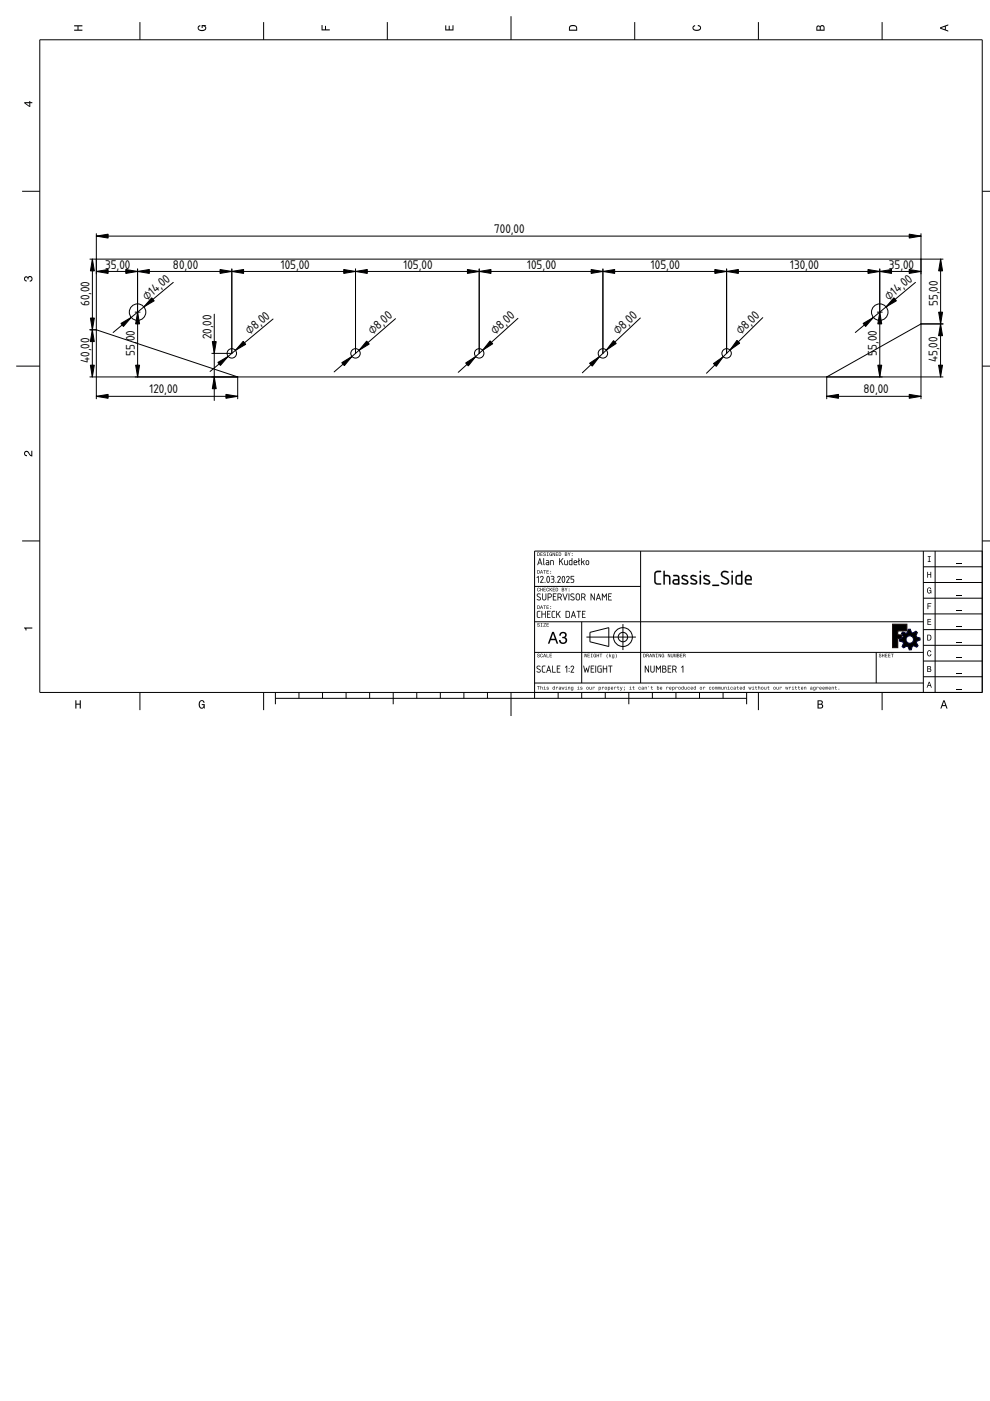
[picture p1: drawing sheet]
<svg xmlns="http://www.w3.org/2000/svg" width="210mm" height="297mm" viewBox="0 0 210 297" stroke-linecap="round" stroke-linejoin="round" font-family="sans-serif">
<defs><g id="words">
<g font-size="2.5">
<text x="104.8" y="49.4">700,00</text>
<text x="22.3" y="56.9">35,00</text>
<text x="36.7" y="56.9">80,00</text>
<text x="59.5" y="56.9">105,00</text>
<text x="85.6" y="56.9">105,00</text>
<text x="111.8" y="56.9">105,00</text>
<text x="138" y="56.9">105,00</text>
<text x="167.5" y="56.9">130,00</text>
<text x="188.5" y="56.9">35,00</text>
<text x="19" y="64.9" transform="rotate(-90 19 64.9)">60,00</text>
<text x="31.1" y="63.8" transform="rotate(-40 31.1 63.8)">⌀14,0</text>
<text x="188.5" y="63.8" transform="rotate(-40 188.5 63.8)">⌀14,0</text>
<text x="198.8" y="64.9" transform="rotate(-90 198.8 64.9)">55,00</text>
<text x="44.8" y="71.9" transform="rotate(-90 44.8 71.9)">20,00</text>
<text x="52.9" y="71" transform="rotate(-40 52.9 71)">⌀8,0</text>
<text x="78.9" y="71" transform="rotate(-41 78.9 71)">⌀8,0</text>
<text x="105" y="71" transform="rotate(-42 105 71)">⌀8,0</text>
<text x="131" y="71.1" transform="rotate(-43 131 71.1)">⌀8,0</text>
<text x="157" y="71.1" transform="rotate(-45 157 71.1)">⌀8,0</text>
<text x="19" y="77" transform="rotate(-90 19 77)">40,00</text>
<text x="28.6" y="75.5" transform="rotate(-90 28.6 75.5)">55,00</text>
<text x="185.9" y="75.5" transform="rotate(-90 185.9 75.5)">55,00</text>
<text x="198.8" y="76.8" transform="rotate(-90 198.8 76.8)">45,00</text>
<text x="31.7" y="83.4">120,00</text>
<text x="183.1" y="83.4">80,00</text>
</g>
</g></defs>
<g fill="none" stroke="#000" stroke-width=".21">
<path d="M8.4 8.4h199.9v138.4h-199.9zM29.7 4.7v3.7M55.9 4.7v3.7M82.1 4.7v3.7M108.3 3.4v5M134.6 4.7v3.7M160.8 4.7v3.7M187 4.7v3.7M4.7 40.6h3.7M208.3 40.6h1.7M3.4 77.6h5M208.3 77.6h1.7"/>
<path d="M4.7 114.7h3.7M135.8 116.8v28M195.8 116.8v30M198.3 116.8v30M208.3 114.7h1.7M208.3 116.8h-95v31.3M113.3 138.3h82.5M113.3 131.8h82.5M113.3 124.3h22.5M123.3 131.8v13M124.3 135.1h10.5M125.1 134.1l4-1v4l-4-1z"/>
<path d="M132.1 132.3v5.5M185.8 138.3v6.5M195.8 136.8h12.5M195.8 133.5h12.5M195.8 130.2h12.5M195.8 126.8h12.5M195.8 123.5h12.5M195.8 120.2h12.5M29.7 146.8v3.8M55.9 146.8v3.8M58.4 148.1h99.9M58.4 146.8v2.5"/>
<path d="M63.4 146.8v1.3M68.4 146.8v1.3M73.4 146.8v1.3M78.4 146.8v1.3M83.4 146.8v2.5M88.4 146.8v1.3M93.4 146.8v1.3M98.4 146.8v1.3M103.4 146.8v1.3M108.3 146.8v5M113.3 144.8h82.5M118.3 146.8v1.3"/>
<path d="M123.3 146.8v1.3M128.3 146.8v1.3M133.3 146.8v2.5M138.3 146.8v1.3M143.3 146.8v1.3M148.3 146.8v1.3M153.3 146.8v1.3M158.3 146.8v2.5M160.8 146.8v3.8M187 146.8v3.8M195.8 143.5h12.5M195.8 140.2h12.5"/>
<circle cx="132.1" cy="135.1" r="2"/>
<circle cx="132.1" cy="135.1" r="1"/>
</g>
<g fill="#000">
<path d="M15.7 5.4h1.8v.2h-.9v.7h.9v.2h-1.8v-.2h.7v-.7h-.7z" fill-rule="evenodd"/>
<path d="M42.1 5.5l.4-.2v.3l-.4 .2a.73 .73 0 0 0 .7 .6 .73 .73 0 0 0 .7-.5l-.1-.2-.4-.1v.3h-.2v-.6h.9l-.2 .2 .2 .3a.92 .92 0 0 1-.8 .8 .92 .92 0 0 1-1-.7z" fill-rule="evenodd"/>
<path d="M68.2 5.3h.2v.9h.5v-.7h.2v.7h.8v.3h-1.7z" fill-rule="evenodd"/>
<path d="M94.4 5.4h.2v.8h.5v-.7h.2v.7h.6v-.8h.2v1.1h-1.7z" fill-rule="evenodd"/>
<path d="M120.8 5.5l-.2 .3v.7h1.8v-.6a.96 .96 0 0 0-1.6-.4zM121 5.6h1l.2 .7h-1.4z" fill-rule="evenodd"/>
<path d="M147 5.5l.4-.2v.3l-.4 .2a.73 .73 0 0 0 .7 .6 .73 .73 0 0 0 .7-.5l-.1-.2-.3-.2v-.2a.62 .62 0 0 1 .6 .5 .62 .62 0 0 1-.5 .7 .82 .82 0 0 1-.9 0 .82 .82 0 0 1-.4-.8z" fill-rule="evenodd"/>
<path d="M173.2 5.5l-.1 1h1.7v-.6a.49 .49 0 0 0-.3-.6 .49 .49 0 0 0-.6 .3l-.3-.2zM173.4 5.7h.3l.1 .6h-.5zM174.1 5.6h.4l.1 .7h-.6z" fill-rule="evenodd"/>
<path d="M199.3 5.8v.3l1.8 .6v-.2l-.6-.2v-.7l.6-.2v-.2zM199.6 5.9l.7-.2v.5z" fill-rule="evenodd"/>
<path d="M5.1 21.7v.2l1.1 .8h.2v-.8h.5v-.2h-.5v-.3h-.2v.3zM5.4 21.9h.8v.5z" fill-rule="evenodd"/>
<path d="M5.2 58.7a.43 .43 0 0 1 .7 .1 .59 .59 0 0 1 1 .1 .59 .59 0 0 1-.6 .8v-.2a.36 .36 0 0 0 .5-.3 .36 .36 0 0 0-.5-.4 .36 .36 0 0 0-.3 .4h-.2a.31 .31 0 0 0-.2-.4 .31 .31 0 0 0-.4 .3 .31 .31 0 0 0 .3 .3l.2 .1v.2a.58 .58 0 0 1-.6-.4 .58 .58 0 0 1 .1-.6z" fill-rule="evenodd"/>
<path d="M5.2 95.7l.2-.1a1.06 1.06 0 0 1 1.1 .9h.1v-.9h.3v1.2a1.69 1.69 0 0 1-1.2-1 .35 .35 0 0 0-.4 .4 .35 .35 0 0 0 .4 .3v.2a.6 .6 0 0 1-.6-.3 .6 .6 0 0 1 .1-.7z" fill-rule="evenodd"/>
<path d="M113.9 117.1v.8h.3a.38 .38 0 0 0 .3-.4 .38 .38 0 0 0-.3-.4zM114 117.2a.29 .29 0 0 1 .3 .3 .29 .29 0 0 1-.3 .3zM114.6 117.1v.8h.5l-.4-.1v-.3h.3l-.3-.1v-.2l.4-.1zM115.3 117.2a.3 .3 0 0 0 0 .3 .3 .3 0 0 0 .3 .1l-.1 .2-.3-.2a.27 .27 0 0 0 .3 .3 .27 .27 0 0 0 .2-.3 .27 .27 0 0 0-.3-.2v-.2l.2 .2 .1-.2zM115.9 117.1l.2 .1v.6l-.2 .1h.4l-.1-.1v-.6l.1-.1zM116.6 117.2a.36 .36 0 0 0-.1 .5 .36 .36 0 0 0 .4 .1l.1 .1v-.4h-.2l.1 .1-.1 .2a.26 .26 0 0 1-.3-.3 .26 .26 0 0 1 .4-.2l.1 .1-.1-.3zM117.2 117.1v.8l.1-.6 .4 .6v-.8l-.1 .6zM117.8 117.1v.8h.5l-.4-.1v-.3h.4l-.4-.1v-.2l.4-.1zM118.5 117.1v.8h.2a.38 .38 0 0 0 .3-.4 .38 .38 0 0 0-.3-.4zM118.6 117.2a.29 .29 0 0 1 .3 .3 .29 .29 0 0 1-.3 .3zM119.8 117.1v.8h.2a.21 .21 0 0 0 .3-.2 .21 .21 0 0 0-.1-.2v-.3zM119.9 117.2l.2 .2h-.2zM119.9 117.5l.2 .1v.2h-.2zM120.4 117.1l.3 .8 .3-.8-.3 .4zM121.2 117.7v.2h.2v-.2zM121.2 117.3v.2h.2v-.2z" fill-rule="evenodd"/>
<path d="M196.7 117.9h.6v.2h-.2v.9h.2v.2h-.6v-.2h.2v-.9h-.2z" fill-rule="evenodd"/>
<path d="M202.7 119.5h1.1v.1h-1.1z" fill-rule="evenodd"/>
<path d="M5.1 133h1.8v.3h-1.3v.4h-.2z" fill-rule="evenodd"/>
<path d="M114 138.7a.3 .3 0 0 0 0 .3 .3 .3 0 0 0 .3 .1l-.1 .2-.3-.2a.27 .27 0 0 0 .3 .3 .27 .27 0 0 0 .2-.3 .27 .27 0 0 0-.3-.2v-.2l.2 .1 .1-.1zM114.6 138.7a.36 .36 0 0 0-.1 .5 .36 .36 0 0 0 .5 .1l.1-.2a.24 .24 0 0 1-.4 .1 .24 .24 0 0 1 0-.4 .24 .24 0 0 1 .4 0l-.2-.2zM115.4 138.6l-.3 .8 .2-.3h.3l.2 .3zM115.5 138.7l.1 .3h-.2zM115.9 138.6v.8h.5l-.4-.1zM116.5 138.6v.8h.5l-.4-.1v-.3h.4l-.4-.1v-.2l.4-.1z" fill-rule="evenodd"/>
<path d="M114 132.2a.3 .3 0 0 0 0 .3 .3 .3 0 0 0 .3 .1l-.1 .2-.3-.2a.27 .27 0 0 0 .3 .3 .27 .27 0 0 0 .2-.3 .27 .27 0 0 0-.3-.2v-.2l.2 .1 .1-.1zM114.6 132.1l.2 .1v.6l-.2 .1h.4l-.1-.1v-.6l.1-.1zM115.2 132.1l.4 .1-.4 .7h.5l-.4-.1 .4-.7zM115.9 132.1v.8h.5l-.4-.1v-.3h.3l-.3-.1v-.2l.4-.1z" fill-rule="evenodd"/>
<path d="M113.9 128.4v.7h.3a.38 .38 0 0 0 .3-.4 .38 .38 0 0 0-.3-.3zM114 128.5a.29 .29 0 0 1 .3 .2 .29 .29 0 0 1-.3 .3zM114.8 128.4l-.3 .7 .2-.2h.3l.1 .2zM114.8 128.5l.1 .3h-.2zM115.2 128.4l.2 .1 .1 .6v-.6l.2-.1zM115.9 128.4v.7h.5l-.4-.1v-.2h.3l-.3-.1v-.2l.4-.1zM116.7 129v.1h.1v-.1zM116.7 128.5v.2h.1v-.2z" fill-rule="evenodd"/>
<path d="M113.9 120.9v.7h.3a.38 .38 0 0 0 .3-.3 .38 .38 0 0 0-.3-.4zM114 121a.29 .29 0 0 1 .3 .3 .29 .29 0 0 1-.3 .2zM114.8 120.9l-.3 .7 .2-.2h.3l.1 .2zM114.8 121l.1 .3h-.2zM115.2 120.9l.2 .1 .1 .6v-.6l.2-.1zM115.9 120.9v.7h.5l-.4-.1v-.2h.3l-.3-.1v-.2l.4-.1zM116.7 121.5v.1h.1v-.1zM116.7 121v.2h.1v-.2z" fill-rule="evenodd"/>
<path d="M114 124.7a.36 .36 0 0 0-.1 .5 .36 .36 0 0 0 .5 .1v-.2a.24 .24 0 0 1-.3 .1 .24 .24 0 0 1 0-.4 .24 .24 0 0 1 .3 0l-.1-.2zM114.6 124.6v.8l.1-.4h.3l.1 .4v-.8l-.1 .3h-.3zM115.2 124.6v.8h.5l-.4-.1v-.3h.4l-.4-.1v-.2l.4-.1zM115.9 124.7a.36 .36 0 0 0-.1 .5 .36 .36 0 0 0 .5 .1l.1-.2a.24 .24 0 0 1-.4 .1 .24 .24 0 0 1 0-.4 .24 .24 0 0 1 .4 0l-.2-.2zM116.5 124.6v.8l.2-.4 .4 .4-.3-.5 .3-.3-.5 .4zM117.2 124.6v.8h.5l-.4-.1v-.3h.3l-.3-.1v-.2l.4-.1zM117.8 124.6v.8h.3a.38 .38 0 0 0 .3-.4 .38 .38 0 0 0-.3-.4zM117.9 124.7a.29 .29 0 0 1 .3 .3 .29 .29 0 0 1-.3 .3zM119.1 124.6v.8h.3a.21 .21 0 0 0 .2-.2 .21 .21 0 0 0-.1-.2v-.3zM119.2 124.7l.3 .2h-.3zM119.2 125l.3 .1v.2h-.3zM119.7 124.6l.4 .8 .2-.8-.3 .4zM120.6 125.2v.2h.1v-.2zM120.6 124.8v.2h.1v-.2z" fill-rule="evenodd"/>
<path d="M117.1 134l-.9 2.5h.3l.3-.8h1l.2 .8h.4l-1-2.5zM117.3 134.3l.3 1.1h-.7zM118.8 134.2l-.2 .6h.3a.44 .44 0 0 1 .2-.6 .44 .44 0 0 1 .6 .2 .44 .44 0 0 1-.2 .6h-.3v.3a.51 .51 0 0 1 .7 .3 .51 .51 0 0 1-.4 .7 .51 .51 0 0 1-.6-.4l-.1-.2h-.3a.84 .84 0 0 0 1.1 .8 .84 .84 0 0 0 .4-1.3l-.2-.1a.72 .72 0 0 0 .1-1.1 .72 .72 0 0 0-1.1 .2z" fill-rule="evenodd"/>
<path d="M123.8 138.6l.2 .8 .2-.7 .2 .7 .1-.8-.2 .6-.1-.6-.2 .6zM124.6 138.6v.8h.5l-.4-.1v-.3h.3l-.3-.1v-.2l.3-.1zM125.3 138.6l.1 .1v.6l-.1 .1h.3l-.1-.1v-.6l.1-.1zM125.9 138.7a.36 .36 0 0 0-.1 .5 .36 .36 0 0 0 .5 .1l.1 .1v-.4h-.3h.2l-.1 .3a.26 .26 0 0 1-.3-.3 .26 .26 0 0 1 .3-.2h.2l-.2-.2zM126.5 138.6v.8l.1-.4h.3l.1 .4v-.8l-.1 .3h-.3zM127.1 138.6l.3 .1 .1 .7v-.7l.2-.1zM128.8 138.6a.67 .67 0 0 0 .1 1l-.2-.4zM129.1 138.6v.8l.2-.3 .3 .3-.2-.4 .2-.2-.4 .2zM129.8 138.8a.27 .27 0 0 0-.1 .4 .27 .27 0 0 0 .4 .1v.2l-.3-.1a.23 .23 0 0 0 .2 .2 .23 .23 0 0 0 .2-.3v-.5zM129.8 139.1a.2 .2 0 0 1 .4 0 .2 .2 0 0 1-.4 0zM130.5 138.6l.2 .5-.2 .5a.61 .61 0 0 0 0-1z" fill-rule="evenodd"/>
<path d="M136.4 138.6v.8h.2a.38 .38 0 0 0 .3-.4 .38 .38 0 0 0-.3-.4zM136.5 138.7a.29 .29 0 0 1 .3 .3 .29 .29 0 0 1-.3 .3zM137.1 138.6v.8l.1-.4 .2 .1 .2 .3-.2-.4a.21 .21 0 0 0 .1-.2 .21 .21 0 0 0-.2-.2zM137.2 138.7h.2v.2l-.2 .1zM137.9 138.6l-.3 .8 .2-.3h.3l.2 .3zM137.9 138.7l.2 .3h-.3zM138.3 138.6l.1 .8 .2-.7 .2 .7 .1-.8-.1 .6-.2-.6-.2 .6zM139.1 138.6l.1 .1v.6l-.1 .1h.3l-.1-.1v-.6l.1-.1zM139.7 138.6v.8v-.7l.4 .7v-.8v.6zM140.3 138.7a.36 .36 0 0 0-.1 .5 .36 .36 0 0 0 .5 .1l.1 .1v-.4h-.3h.2l-.1 .3a.26 .26 0 0 1-.3-.3 .26 .26 0 0 1 .4-.2h.1l-.1-.2zM141.6 138.6v.8l.1-.7 .4 .7v-.8l-.1 .6zM142.2 138.6v.5a.26 .26 0 0 0 .3 .3 .26 .26 0 0 0 .3-.3l-.1-.5v.5a.16 .16 0 0 1-.2 .2 .16 .16 0 0 1-.2-.2zM142.9 138.6v.8l.1-.7 .1 .7 .2-.7 .1 .7v-.8h-.1l-.2 .7-.1-.7zM143.5 138.6v.8h.3a.21 .21 0 0 0 .3-.2 .21 .21 0 0 0-.2-.2l.1-.3zM143.6 138.7l.3 .2h-.3zM143.6 139h.3v.2l-.3 .1zM144.2 138.6v.8h.5l-.4-.1v-.3h.4l-.4-.1v-.2l.4-.1zM144.9 138.6v.8l.1-.4 .2 .1 .2 .3-.2-.4a.21 .21 0 0 0 .1-.2 .21 .21 0 0 0-.2-.2zM145 138.7h.2v.2l-.2 .1z" fill-rule="evenodd"/>
<path d="M186.4 138.7a.3 .3 0 0 0 0 .3 .3 .3 0 0 0 .4 .1l-.2 .2-.3-.2a.27 .27 0 0 0 .3 .3 .27 .27 0 0 0 .3-.3 .27 .27 0 0 0-.4-.2v-.2l.3 .1v-.1zM187 138.6v.8l.1-.4h.3l.1 .4v-.8l-.1 .3h-.3zM187.7 138.6v.8h.5l-.4-.1v-.3h.3l-.3-.1v-.2l.3-.1zM188.3 138.6v.8h.5l-.4-.1v-.3h.4l-.4-.1v-.2l.4-.1zM188.9 138.6l.3 .1 .1 .7v-.7l.2-.1z" fill-rule="evenodd"/>
<path d="M189.2 132.3h3.1v1.5h-1.9v.8h.7v.8h-.7v1.9h-1.2z" fill-rule="evenodd"/>
<path d="M191.4 134l-.3 .3 .4 .6-.1 .3-.7 .3v.4l.7 .2 .2 .3-.3 .7 .3 .3 .6-.4 .3 .1 .3 .7h.4l.2-.8 .3-.1 .7 .3 .3-.3-.4-.6 .1-.3 .7-.3v-.4l-.8-.2-.1-.3 .3-.7-.3-.3-.7 .4-.2-.1-.3-.7h-.4l-.2 .7-.3 .2zM192.1 135.6a.8 .8 0 0 1 1.6 0 .8 .8 0 0 1-1.6 0z" fill-rule="evenodd"/>
<path d="M196.6 121.2h.2v.5h.5v-.5h.1v1.3h-.1v-.6h-.5v.6h-.2z" fill-rule="evenodd"/>
<path d="M196.6 131.2h.8v.2h-.6v.4h.6v.1h-.6v.4h.6v.2h-.8z" fill-rule="evenodd"/>
<path d="M196.6 127.9h.9v.2h-.7v.3h.5v.2h-.5v.5h-.2z" fill-rule="evenodd"/>
<path d="M196.6 134.6v1.2h.4a.64 .64 0 0 0 .5-.6 .64 .64 0 0 0-.5-.6zM196.8 134.7a.48 .48 0 0 1 .5 .5 .48 .48 0 0 1-.5 .5z" fill-rule="evenodd"/>
<path d="M196.7 138l.5-.1 .3 .4-.4-.3a.5 .5 0 0 0-.4 .5 .5 .5 0 0 0 .4 .5l.2-.3h.2l-.3 .4a.63 .63 0 0 1-.7-.3 .63 .63 0 0 1 .2-.8z" fill-rule="evenodd"/>
<path d="M196.7 124.7l.5-.1 .3 .3-.4-.2a.5 .5 0 0 0-.4 .5 .5 .5 0 0 0 .4 .5l.2-.4h-.3v-.2h.5v.7l-.2-.1-.1 .1a.62 .62 0 0 1-.7-.3 .62 .62 0 0 1 .2-.8z" fill-rule="evenodd"/>
<path d="M202.7 139.4h1.1v.2h-1.1z" fill-rule="evenodd"/>
<path d="M202.7 136.1h1.1v.1h-1.1z" fill-rule="evenodd"/>
<path d="M202.7 132.8h1.1v.1h-1.1z" fill-rule="evenodd"/>
<path d="M202.7 129.4h1.1v.2h-1.1z" fill-rule="evenodd"/>
<path d="M202.7 126.1h1.1v.1h-1.1z" fill-rule="evenodd"/>
<path d="M202.7 122.8h1.1v.1h-1.1z" fill-rule="evenodd"/>
<path d="M16 148.5h.2v.7h.7v-.7h.2v1.7h-.2v-.8h-.7v.8h-.2z" fill-rule="evenodd"/>
<path d="M42.3 148.7a.6 .6 0 0 1 .7-.3 .6 .6 0 0 1 .4 .6h-.3l-.2-.3a.73 .73 0 0 0-.6 .6 .73 .73 0 0 0 .5 .8l.3-.2 .1-.4h-.4v-.2h.6v.9l-.2-.2-.3 .3a.84 .84 0 0 1-.7-1.3z" fill-rule="evenodd"/>
<path d="M113.9 145.5h.2l.1 .7v-.7h.2zM114.6 145.4v.8l.2-.5 .2 .5v-.4a.19 .19 0 0 0-.1-.2 .19 .19 0 0 0-.2 .1zM115.3 145.6l.1 .1v.4l-.2 .1h.5l-.2-.1v-.5zM115.4 145.4l.1 .1zM116 145.7l-.1 .2 .4 .1h-.4a.21 .21 0 0 0 .3 .2 .21 .21 0 0 0 .1-.3l-.3-.1h.3v-.1zM117.2 145.7a.27 .27 0 0 0 0 .4 .27 .27 0 0 0 .3 0l.1 .1v-.8v.3zM117.2 145.9a.2 .2 0 0 1 .4 0 .2 .2 0 0 1-.4 0zM117.9 145.6l.1 .6v-.5h.3zM118.6 145.7l-.1 .1 .3-.1v.1a.21 .21 0 0 0-.3 .1 .21 .21 0 0 0 .1 .3l.4-.1-.1-.4zM118.6 146a.13 .13 0 0 1 .2 0 .13 .13 0 0 1-.2 0zM119 145.6l.2 .6 .2-.5 .1 .5 .2-.6-.2 .5-.1-.5-.2 .5zM119.8 145.6l.2 .1v.4l-.2 .1h.5l-.2-.1v-.5zM120 145.4l.1 .1zM120.4 145.6v.6l.3-.5 .2 .5v-.4a.19 .19 0 0 0-.1-.2 .19 .19 0 0 0-.3 .1zM121.1 145.7a.27 .27 0 0 0 0 .4 .27 .27 0 0 0 .4 0l-.1 .2h-.3a.23 .23 0 0 0 .3 .1 .23 .23 0 0 0 .1-.2v-.6zM121.2 145.9a.19 .19 0 0 1 .3 0 .19 .19 0 0 1-.3 0zM122.4 145.6l.2 .1v.4l-.2 .1h.5l-.2-.1v-.5zM122.6 145.4l.1 .1zM123.1 145.7v.2l.3 .1h-.4a.21 .21 0 0 0 .3 .2 .21 .21 0 0 0 .1-.3l-.3-.1h.4l-.1-.1zM124.3 145.9a.3 .3 0 0 0 .6 0 .3 .3 0 0 0-.6 0zM124.4 145.9a.2 .2 0 0 1 .4 0 .2 .2 0 0 1-.4 0zM125 145.6v.4a.19 .19 0 0 0 .1 .2 .19 .19 0 0 0 .2-.1l.1 .1v-.6l-.2 .5zM125.7 145.6l.1 .6v-.5h.3zM126.9 145.6v.8l.2-.2a.27 .27 0 0 0 .4-.3 .27 .27 0 0 0-.5-.2zM127 145.9a.2 .2 0 0 1 .4 0 .2 .2 0 0 1-.4 0zM127.6 145.6l.1 .6 .1-.5h.3zM128.2 145.9a.3 .3 0 0 0 .6 0 .3 .3 0 0 0-.6 0zM128.3 145.9a.2 .2 0 0 1 .4 0 .2 .2 0 0 1-.4 0zM128.9 145.6v.8l.1-.2a.27 .27 0 0 0 .4-.3 .27 .27 0 0 0-.4-.2zM129 145.9a.2 .2 0 0 1 .4 0 .2 .2 0 0 1-.4 0zM129.6 145.7a.29 .29 0 0 0-.1 .4 .29 .29 0 0 0 .5 0h-.3l-.1-.2h.4l-.1-.2zM129.7 145.7l.2 .2h-.3zM130.2 145.6l.1 .6 .1-.5h.3zM131 145.5l-.2 .2h.2v.5h.3l-.2-.2v-.3l.2-.1zM131.5 145.6l.2 .6-.2 .2h.1l.4-.8-.3 .5zM132.3 145.6v.2h.1v-.2zM132.3 146v.4l.1-.2v-.2zM133.5 145.6l.1 .1v.4l-.2 .1h.5l-.2-.1v-.5zM133.6 145.4l.1 .1zM134.2 145.5l-.1 .2h.1l.1 .5h.2l-.2-.2v-.3l.2-.1zM135.4 145.7a.29 .29 0 0 0 0 .4 .29 .29 0 0 0 .4 0l.1-.1a.21 .21 0 0 1-.4 .1 .2 .2 0 0 1 0-.3 .2 .2 0 0 1 .4 0l-.2-.2zM136.1 145.7l-.1 .1 .3-.1 .1 .1a.21 .21 0 0 0-.4 .1 .21 .21 0 0 0 .2 .3l.3-.1-.1-.4zM136.1 146a.15 .15 0 0 1 .3 0 .15 .15 0 0 1-.3 0zM136.7 145.6v.6l.2-.5 .2 .5v-.4a.19 .19 0 0 0-.1-.2 .19 .19 0 0 0-.2 .1zM137.5 145.4l.1 .3zM138.1 145.5l-.1 .2h.1l.1 .5h.2l-.2-.2v-.3l.2-.1zM139.3 145.4v.8l.1-.1a.25 .25 0 0 0 .4-.2 .25 .25 0 0 0-.4-.2zM139.3 145.9a.2 .2 0 0 1 .4 0 .2 .2 0 0 1-.4 0zM140 145.7a.29 .29 0 0 0-.1 .4 .29 .29 0 0 0 .5 0h-.3l-.1-.2h.4l-.1-.2zM140.1 145.7l.2 .2h-.3zM141.3 145.6l.1 .6v-.5h.3zM141.9 145.7a.29 .29 0 0 0 0 .4 .29 .29 0 0 0 .4 0h-.2l-.1-.2h.4l-.1-.2zM142 145.7l.3 .2h-.3zM142.5 145.6v.8l.2-.2a.27 .27 0 0 0 .4-.3 .27 .27 0 0 0-.5-.2zM142.6 145.9a.2 .2 0 0 1 .4 0 .2 .2 0 0 1-.4 0zM143.2 145.6l.1 .6 .1-.5h.3zM143.8 145.9a.3 .3 0 0 0 .6 0 .3 .3 0 0 0-.6 0zM143.9 145.9a.2 .2 0 0 1 .4 0 .2 .2 0 0 1-.4 0zM144.5 145.7a.27 .27 0 0 0 0 .4 .27 .27 0 0 0 .4 0v.1v-.8v.3zM144.5 145.9a.2 .2 0 0 1 .4 0 .2 .2 0 0 1-.4 0zM145.1 145.6v.4a.19 .19 0 0 0 .2 .2 .19 .19 0 0 0 .2-.1l.1 .1v-.6l-.3 .5zM145.8 145.7a.29 .29 0 0 0 0 .4 .29 .29 0 0 0 .4 0l.1-.1a.21 .21 0 0 1-.4 .1 .2 .2 0 0 1 0-.3 .2 .2 0 0 1 .4 0l-.2-.2zM146.5 145.7a.29 .29 0 0 0-.1 .4 .29 .29 0 0 0 .5 0h-.3l-.1-.2h.4l-.1-.2zM146.6 145.7l.2 .2h-.3zM147.1 145.7a.27 .27 0 0 0 0 .4 .27 .27 0 0 0 .3 0l.1 .1v-.8v.3zM147.1 145.9a.2 .2 0 0 1 .4 0 .2 .2 0 0 1-.4 0zM148.4 145.9a.29 .29 0 0 0 .5 0 .29 .29 0 0 0-.5 0zM148.5 145.9a.2 .2 0 0 1 .4 0 .2 .2 0 0 1-.4 0zM149.1 145.6l.1 .6v-.5h.3zM150.4 145.7a.29 .29 0 0 0 0 .4 .29 .29 0 0 0 .4 0v-.1a.2 .2 0 0 1-.3 .1 .2 .2 0 0 1 0-.3 .2 .2 0 0 1 .3 0l-.1-.2zM151 145.9a.29 .29 0 0 0 .5 0 .29 .29 0 0 0-.5 0zM151.1 145.9a.2 .2 0 0 1 .4 0 .2 .2 0 0 1-.4 0zM151.6 145.6v.6l.2-.5v.5l.2-.5 .1 .5v-.6zM152.3 145.6v.6l.1-.5 .1 .5 .1-.5 .2 .5-.1-.6zM152.9 145.6v.4a.19 .19 0 0 0 .2 .2 .19 .19 0 0 0 .2-.1l.1 .1v-.6l-.3 .5zM153.6 145.6v.6l.2-.5 .2 .5v-.4a.19 .19 0 0 0-.1-.2 .19 .19 0 0 0-.2 .1zM154.3 145.6l.1 .1v.4l-.2 .1h.5l-.2-.1v-.5zM154.4 145.4l.1 .1zM154.9 145.7a.29 .29 0 0 0 0 .4 .29 .29 0 0 0 .4 0l.1-.1a.21 .21 0 0 1-.4 .1 .2 .2 0 0 1 0-.3 .2 .2 0 0 1 .4 0l-.2-.2zM155.6 145.7l-.1 .1 .3-.1 .1 .1a.21 .21 0 0 0-.4 .1 .21 .21 0 0 0 .2 .3l.3-.1-.1-.4zM155.6 146a.15 .15 0 0 1 .3 0 .15 .15 0 0 1-.3 0zM156.3 145.5l-.1 .2h.1l.1 .5h.2l-.2-.2v-.3l.2-.1zM156.9 145.7a.29 .29 0 0 0-.1 .4 .29 .29 0 0 0 .5 0h-.3l-.1-.2h.4l-.1-.2zM157 145.7l.2 .2h-.3zM157.5 145.7a.27 .27 0 0 0 0 .4 .27 .27 0 0 0 .4 0v.1v-.8v.3zM157.5 145.9a.2 .2 0 0 1 .4 0 .2 .2 0 0 1-.4 0zM158.7 145.6l.1 .6 .2-.5 .2 .5 .1-.6-.2 .5v-.5l-.2 .5zM159.5 145.6l.1 .1v.4l-.2 .1h.5l-.2-.1v-.5zM159.6 145.4l.1 .1zM160.2 145.5l-.1 .2h.1l.1 .5h.2l-.2-.2v-.3l.2-.1zM160.7 145.4v.8l.3-.5 .2 .5v-.4a.19 .19 0 0 0-.1-.2 .19 .19 0 0 0-.3 .1zM161.4 145.9a.29 .29 0 0 0 .5 0 .29 .29 0 0 0-.5 0zM161.5 145.9a.2 .2 0 0 1 .4 0 .2 .2 0 0 1-.4 0zM162 145.6v.4a.19 .19 0 0 0 .2 .2 .19 .19 0 0 0 .2-.1l.1 .1v-.6l-.3 .5zM162.8 145.5l-.1 .2h.1l.1 .5h.2l-.2-.2v-.3l.2-.1zM164 145.9a.29 .29 0 0 0 .5 0 .29 .29 0 0 0-.5 0zM164.1 145.9a.2 .2 0 0 1 .4 0 .2 .2 0 0 1-.4 0zM164.6 145.6v.4a.19 .19 0 0 0 .2 .2 .19 .19 0 0 0 .2-.1l.1 .1v-.6l-.3 .5zM165.3 145.6l.1 .6 .1-.5h.3zM166.5 145.6l.1 .6 .2-.5 .2 .5 .1-.6-.2 .5v-.5l-.2 .5zM167.3 145.6l.1 .6v-.5h.3zM167.9 145.6l.2 .1v.4l-.2 .1h.5l-.2-.1v-.5zM168.1 145.4l.1 .1zM168.7 145.5l-.2 .2h.2v.5h.3l-.2-.2v-.3l.2-.1zM169.3 145.5l-.1 .2h.1l.1 .5h.2l-.2-.2v-.3l.2-.1zM169.9 145.7a.29 .29 0 0 0-.1 .4 .29 .29 0 0 0 .5 0h-.3l-.1-.2h.4l-.1-.2zM170 145.7l.2 .2h-.3zM170.5 145.6v.6l.2-.5 .2 .5v-.4a.19 .19 0 0 0-.1-.2 .19 .19 0 0 0-.2 .1zM171.9 145.7l-.1 .1 .3-.1v.1a.21 .21 0 0 0-.3 .1 .21 .21 0 0 0 .1 .3l.4-.1-.1-.4zM171.9 146a.13 .13 0 0 1 .2 0 .13 .13 0 0 1-.2 0zM172.5 145.7a.27 .27 0 0 0-.1 .4 .27 .27 0 0 0 .4 0l-.1 .2h-.3a.23 .23 0 0 0 .3 .1 .23 .23 0 0 0 .2-.2v-.6zM172.5 145.9a.2 .2 0 0 1 .4 0 .2 .2 0 0 1-.4 0zM173.1 145.6l.1 .6 .1-.5h.3zM173.8 145.7a.29 .29 0 0 0-.1 .4 .29 .29 0 0 0 .5 0h-.3l-.1-.2h.4l-.1-.2zM173.9 145.7l.2 .2h-.3zM174.4 145.7a.29 .29 0 0 0 0 .4 .29 .29 0 0 0 .4 0h-.2l-.1-.2h.4l-.1-.2zM174.5 145.7l.3 .2h-.3zM175 145.6v.6l.2-.5v.5l.2-.5 .1 .5v-.6zM175.7 145.7a.29 .29 0 0 0 0 .4 .29 .29 0 0 0 .4 0h-.2l-.1-.2h.4l-.1-.2zM175.8 145.7l.3 .2h-.3zM176.3 145.6v.6l.3-.5 .2 .5v-.4a.19 .19 0 0 0-.1-.2 .19 .19 0 0 0-.3 .1zM177.1 145.5l-.1 .2h.1l.1 .5h.2l-.2-.2v-.3l.2-.1zM177.8 146v.2h.1v-.2z" fill-rule="evenodd"/>
<path d="M173.3 148.5v1.7h.7a.49 .49 0 0 0 .5-.3 .49 .49 0 0 0-.3-.6l.3-.4a.43 .43 0 0 0-.5-.4zM173.6 148.7h.3a.26 .26 0 0 1 .3 .3 .26 .26 0 0 1-.3 .2h-.3zM173.6 149.4h.3a.31 .31 0 0 1 .4 .3 .31 .31 0 0 1-.3 .3h-.4z" fill-rule="evenodd"/>
<path d="M196.9 144.6l-.4 1.2h.1l.2-.4h.5l.1 .4h.2l-.5-1.2zM197 144.7l.2 .6h-.4z" fill-rule="evenodd"/>
<path d="M196.6 141.2v1.3h.5a.35 .35 0 0 0 .4-.3 .35 .35 0 0 0-.3-.4l.2-.2-.1-.3zM196.8 141.4h.2a.19 .19 0 0 1 .2 .2 .19 .19 0 0 1-.2 .1h-.2zM196.8 141.9h.2a.22 .22 0 0 1 .3 .2 .22 .22 0 0 1-.2 .2h-.3z" fill-rule="evenodd"/>
<path d="M200 148.5l-.6 1.7h.2l.2-.5h.7l.2 .5h.2l-.6-1.7zM200.1 148.7l.3 .8h-.5z" fill-rule="evenodd"/>
<path d="M202.7 146.1h1.1v.1h-1.1z" fill-rule="evenodd"/>
<path d="M202.7 142.8h1.1v.1h-1.1z" fill-rule="evenodd"/>
</g>
<path d="M189.2 132.3h3.1v1.5h-1.9v.8h.7v.8h-.7v1.9h-1.2z" fill="none" stroke="#370700" stroke-width=".21"/>
<g fill="none" stroke="#000137" stroke-width=".21">
<path d="M191.4 134l.7 .3 .3-.2 .2-.7h.4l.3 .7 .2 .1 .7-.4 .3 .3-.3 .7 .1 .3 .8 .2v.4l-.7 .3-.1 .3 .4 .6-.3 .3-.7-.3-.3 .1-.2 .8h-.4l-.3-.7-.3-.1-.6 .4-.3-.3 .3-.7-.2-.3-.7-.2v-.4l.7-.3 .1-.3-.4-.6z"/>
<circle cx="192.9" cy="135.6" r=".79"/>
</g>
<g fill="#000">
<path d="M114.4 118.3l.5 1.5-.2-.4h-.5l-.1 .4-.2-.1zM114.4 118.4l-.5 1.3 .2 .1 .1-.4h.5l.2 .4zM114.4 118.6l-.2 .7h.5zM114.5 118.6l.2 .7h-.5zM115.2 118.4h.2v1.4l-.2-.2zM115.2 118.4v1.2l.2 .2zM115.9 119.4v.2l.4 .1v-.3zM115.9 119.4h.4v.3l-.4-.1zM115.8 118.8h.5l.1 .3v.7h-.4a.31 .31 0 0 1-.3-.3 .31 .31 0 0 1 .3-.3h.3v-.2l-.5-.1zM115.8 118.8l.5 .2v.2h-.3a.29 .29 0 0 0-.3 .3 .29 .29 0 0 0 .3 .3h.4v-.7l-.1-.3zM116.7 118.8l.7 .1v.9l-.1-.1-.1-.7-.4-.1v.8l-.1 .1zM116.7 118.8v1l.1-.9 .4 .1 .2 .8-.1-.9zM118.6 118.3l.1 .1v.6l.6-.6h.1l-.4 .5 .4 .9-.5-.8-.2 .2v.6h-.1zM118.6 118.4v1.4l.3-.8 .5 .8-.4-.9 .4-.5-.7 .7zM119.7 118.8l.1 .1v.7l.4 .1v-.8l.2-.1v1l-.7-.1zM119.7 118.8v.9l.6 .1 .1-1-.2 .9h-.3l-.1-.1zM120.8 119v.6l.4 .1v-.8zM120.8 119l.4-.1v.8l-.4-.1zM120.7 118.9l.5-.1v-.4l.1-.1v1.5l-.6-.1zM120.7 118.9v.7l.1 .2h.5v-1.4l-.1 .4zM121.8 119v.2h.4l-.1-.2zM121.8 119l.3-.1 .1 .3h-.4zM121.7 118.9a.38 .38 0 0 1 .5 0 .38 .38 0 0 1 .1 .5h-.5v.2l.6 .1-.5 .1a.59 .59 0 0 1-.2-.9zM121.8 118.9l-.2 .2 .1 .6 .6 .1-.5-.2v-.1v-.1l.5-.1v-.4zM122.7 118.4h.1v.4h.2l-.2 .2 .1 .8-.2-.1v-.6h-.3l.3-.2zM122.7 118.4v.5l-.3 .2 .3-.1v.7l.2 .1-.1-.8 .2-.2h-.2zM123.2 118.4h.2v.8l.5-.4-.3 .3 .3 .7-.4-.6-.1 .1v.5h-.2zM123.2 118.4v1.4l.3-.6 .4 .6-.3-.7 .3-.3-.6 .4zM124.4 119v.5l.2 .1 .1-.5zM124.4 119l.4 .1v.4l-.2 .2-.3-.1zM124.3 118.8h.4l.2 .2v.6l-.2 .2h-.3l-.2-.2zM124.3 118.9l-.1 .5a.36 .36 0 0 0 .3 .4 .36 .36 0 0 0 .4-.4l-.1-.5z"/>
<path d="M114.4 118.4l.5 1.4-.2-.4h-.5l-.1 .4-.2-.1zM114.5 118.6l-.3 .7h.5zM115.2 118.4h.1l.1 1.4-.2-.2zM115.9 119.4v.3h.4v-.3zM115.8 118.8h.5l.1 .3v.7h-.4a.3 .3 0 0 1-.3-.3 .3 .3 0 0 1 .3-.3h.3v-.2zM116.7 118.8l.6 .1 .1 .9-.1-.1-.1-.7-.4-.1v.8l-.1 .1zM118.6 118.4h.1v.6l.7-.6-.4 .5 .4 .9-.5-.8-.3 .8zM119.7 118.8l.2 .9h.3v-.8l.2-.1v1l-.7-.1zM120.8 119v.6l.4 .1v-.8zM120.7 118.9l.5-.1 .1-.4v1.4h-.5l-.2-.2zM121.8 119v.2h.4l-.1-.3zM121.7 118.9a.37 .37 0 0 1 .5 0 .37 .37 0 0 1 .1 .5h-.5v.2l.6 .1-.5 .1a.58 .58 0 0 1-.2-.9zM122.7 118.4l.1 .4h.2l-.2 .2 .1 .8-.2-.1v-.6h-.3l.3-.2zM123.2 118.4h.2v.8l.5-.4-.3 .3 .3 .7-.4-.6-.3 .6zM124.4 119l-.1 .5a.23 .23 0 0 0 .3 .2 .23 .23 0 0 0 .2-.3l-.1-.4zM124.1 119.3a.48 .48 0 0 1 .9 0 .48 .48 0 0 1-.9 0z"/>
<path d="M113.9 125.9l.5-.1 .2 .1-.1 .1a.32 .32 0 0 0-.3 0 .32 .32 0 0 0-.2 .3l.7 .5-.1 .4a.4 .4 0 0 1-.4 .1 .4 .4 0 0 1-.3-.3l.5 .1 .1-.2-.6-.5zM113.9 125.9v.5l.7 .5-.2 .3-.5-.2v.2a.42 .42 0 0 0 .6 0 .42 .42 0 0 0 0-.6l-.5-.3v-.2l.6-.2zM114.9 125.8l.2 .1v1.1l.3 .1 .2-.1 .1-1.1 .1-.1v1.2l-.3 .3h-.3l-.2-.3zM115 125.8v1.2l.2 .3h.3l.3-.3v-1.2l-.1 1.2-.3 .2-.3-.2zM116.3 126v.6h.3a.29 .29 0 0 0 .2-.4 .29 .29 0 0 0-.3-.2zM116.3 126h.2a.31 .31 0 0 1 .4 .2 .31 .31 0 0 1-.3 .4h-.3zM116.1 125.8l.6 .1 .3 .3-.2 .5h-.5l-.1 .6zM116.1 125.9l.1 1.4 .1-.6h.5l.2-.5-.3-.3zM117.3 125.8h.7l-.1 .2h-.5v.4l.4 .1-.4 .1v.6l.5-.1 .1 .2h-.8zM117.3 125.8v1.5h.6l-.5-.1v-.7h.4l-.4-.1v-.4l.5-.2zM118.4 126v.6h.3a.29 .29 0 0 0 .3-.3 .29 .29 0 0 0-.3-.3zM118.3 126l.6 .1v.4l-.6 .1zM118.2 125.8l.7 .1 .2 .2v.4l-.3 .2 .3 .6-.4-.6h-.3v.5l-.2 .1zM118.2 125.9v1.4l.1-.6h.4l.4 .6-.3-.6 .2-.2 .1-.4-.3-.2zM119.3 125.8l.1 .1 .4 1.1 .4-1.1 .1-.1-.4 1.5zM119.3 125.9l.5 1.4 .5-1.5-.5 1.2zM120.6 125.8l.1 .1-.1 1.4zM120.6 125.9v1.4l.1-1.4zM121 125.9l.5-.1 .2 .1v.1a.32 .32 0 0 0-.4 0 .32 .32 0 0 0-.2 .3l.7 .5-.1 .4a.4 .4 0 0 1-.4 .1 .4 .4 0 0 1-.3-.3l.5 .1 .2-.2-.7-.5zM121.1 125.9l-.1 .5 .7 .5-.2 .3-.5-.2v.2a.42 .42 0 0 0 .7 0 .42 .42 0 0 0-.1-.6l-.5-.3v-.2l.6-.2zM122.3 126l-.1 1 .4 .1 .2-.2v-.8l-.2-.1zM122.3 126h.3l.2 .1v.8a.31 .31 0 0 1-.3 .3 .31 .31 0 0 1-.3-.3zM122.2 125.9l.3-.1 .3 .1 .2 1a.45 .45 0 0 1-.5 .4 .45 .45 0 0 1-.4-.4zM122.2 126l-.1 1 .2 .3h.4l.2-.3v-.9l-.2-.2zM123.4 126v.6h.3a.29 .29 0 0 0 .3-.3 .29 .29 0 0 0-.3-.3zM123.4 126l.5 .1v.4l-.5 .1zM123.3 125.8l.6 .1 .2 .2v.4l-.2 .2 .2 .6-.4-.6h-.3v.5l-.1 .1zM123.3 125.9v1.4l.1-.6h.3l.4 .6-.2-.6 .2-.2v-.4l-.2-.2zM125.2 125.8l.8 1.2v-1.1l.1-.1v1.5l-.7-1.1v1l-.2 .1zM125.3 125.8v1.5l.1-1.2 .7 1.2v-1.5l-.1 1.2zM126.8 125.8l.5 1.5-.2-.4h-.5l-.1 .4-.2-.1zM126.8 125.8l-.4 1.4h.1l.1-.3h.6l.1 .4zM126.9 126.1l-.2 .7h.4zM126.9 126.1l.2 .7h-.5zM127.6 125.8l.5 .7 .6-.7v1.5l-.2-.1v-1l-.4 .5-.3-.5v1l-.2 .1zM127.7 125.9v1.4l.1-1.2 .3 .6 .4-.6 .1 1.2v-1.4l-.5 .6zM129 125.8h.7l-.1 .2h-.5v.4l.5 .1-.5 .1v.6l.5-.1 .1 .2h-.7zM129 125.8v1.5h.7l-.6-.1v-.7h.4l-.4-.1v-.4l.6-.2z"/>
<path d="M113.9 125.9l.5-.1 .2 .1-.1 .1a.33 .33 0 0 0-.3 0 .33 .33 0 0 0-.2 .3l.5 .3a.39 .39 0 0 1 0 .6 .39 .39 0 0 1-.6-.2 .38 .38 0 0 0 .3 .2 .38 .38 0 0 0 .3-.3l-.6-.5zM115 125.8l.1 .1v.9a.3 .3 0 0 0 .3 .4 .3 .3 0 0 0 .3-.4l.1-1v1a.44 .44 0 0 1-.4 .5 .44 .44 0 0 1-.5-.4zM116.3 126v.6h.3a.3 .3 0 0 0 .3-.4 .3 .3 0 0 0-.4-.2zM116.1 125.8h.5a.44 .44 0 0 1 .4 .5 .44 .44 0 0 1-.4 .4h-.3v.5l-.2 .1zM117.3 125.8h.7l-.1 .2h-.5v.4l.4 .1-.4 .1v.6h.5l.1 .1h-.7zM118.4 126v.6h.3a.3 .3 0 0 0 .3-.3 .3 .3 0 0 0-.3-.3zM118.2 125.9l.5-.1a.44 .44 0 0 1 .4 .4 .44 .44 0 0 1-.3 .5l.3 .6-.4-.6h-.3v.5l-.2 .1zM119.3 125.8l.5 1.2 .5-1.2-.5 1.5zM120.6 125.8l.1 .1-.1 1.4zM121 125.9l.5-.1 .2 .1v.1a.33 .33 0 0 0-.4 0 .33 .33 0 0 0-.2 .3l.5 .3a.39 .39 0 0 1 0 .6 .39 .39 0 0 1-.6-.2 .38 .38 0 0 0 .4 .2 .38 .38 0 0 0 .3-.3l-.7-.5zM122.3 126l-.1 .9a.3 .3 0 0 0 .3 .3 .3 .3 0 0 0 .3-.3v-.8l-.2-.1zM122.2 125.9l.3-.1 .3 .1 .2 1a.44 .44 0 0 1-.5 .4 .44 .44 0 0 1-.4-.4zM123.4 126v.6h.3a.3 .3 0 0 0 .3-.3 .3 .3 0 0 0-.3-.3zM123.3 125.9l.4-.1a.44 .44 0 0 1 .4 .4 .44 .44 0 0 1-.2 .5l.2 .6-.4-.6h-.3v.5l-.1 .1zM125.2 125.8l.8 1.2v-1.1l.1-.1v1.5l-.7-1.1v1l-.2 .1zM126.8 125.8l.5 1.5-.2-.4h-.5l-.1 .4-.1-.1zM126.9 126.1l-.2 .7h.4zM127.6 125.8l.5 .7 .5-.7v1.5l-.1-.1v-1l-.4 .5-.3-.5v1l-.2 .1zM129 125.8h.7l-.1 .2h-.5v.4l.5 .1-.5 .1v.6h.5l.1 .1h-.7z"/>
<path d="M114.1 122.1l.1 .1v1.4l-.1-1.2-.3 .1zM114.1 122.1l-.3 .4 .3-.2 .1 1.3v-1.4zM114.6 122.2l.3-.1 .3 .3-.5 1h.5v.2h-.7l.6-1.1-.2-.2-.4 .2zM114.6 122.3l-.1 .2 .4-.3 .2 .3-.6 1.1h.7l-.5-.1 .5-.8a.36 .36 0 0 0-.1-.5 .36 .36 0 0 0-.5 .1zM115.5 123.4l.1 .2zM115.5 123.4l.1 .2zM116.2 122.3l-.2 .6 .2 .5 .2-.7zM116.2 122.3h.1l.2 .5-.3 .7-.2-.6zM116 122.2l.2-.1 .2 .1 .2 .8a.38 .38 0 0 1-.1 .5 .38 .38 0 0 1-.5 0l-.2-.6zM116 122.2l-.1 .7a.44 .44 0 0 0 0 .5 .44 .44 0 0 0 .5 .1l.2-.7a.45 .45 0 0 0-.1-.4 .45 .45 0 0 0-.5-.2zM116.8 122.1l.6 .1 .1 .3-.1 .3a.45 .45 0 0 1 .1 .6 .45 .45 0 0 1-.7 .1l.5-.1a.38 .38 0 0 0 0-.5 .38 .38 0 0 0-.4-.1l.1-.1a.28 .28 0 0 0 .3 0 .28 .28 0 0 0 0-.4l-.5-.1zM116.8 122.1l.5 .2v.3l-.3 .2 .3 .1a.39 .39 0 0 1 0 .5 .39 .39 0 0 1-.5 .1 .46 .46 0 0 0 .7-.1 .46 .46 0 0 0-.1-.6l.1-.2a.44 .44 0 0 0-.2-.4 .44 .44 0 0 0-.5-.1zM117.8 123.4l.1 .2zM117.8 123.4l.1 .2zM118.2 122.2l.3-.1 .4 .3-.6 1h.5l.1 .2h-.7l.5-1.1-.2-.2-.3 .2zM118.2 122.3v.2l.3-.3 .3 .3-.6 1.1h.7l-.6-.1 .5-.8a.36 .36 0 0 0-.1-.5 .36 .36 0 0 0-.5 .1zM119.4 122.3l-.2 .6 .3 .5 .2-.7zM119.4 122.3h.2l.1 .5-.2 .7-.3-.6zM119.2 122.2l.3-.1 .2 .1 .1 .8a.38 .38 0 0 1-.1 .5 .38 .38 0 0 1-.5 0l-.1-.6zM119.2 122.2l-.1 .7a.44 .44 0 0 0 0 .5 .44 .44 0 0 0 .6 .1l.1-.7a.45 .45 0 0 0-.1-.4 .45 .45 0 0 0-.5-.2zM120.1 122.2l.3-.1 .4 .3-.6 1h.5v.2h-.7l.6-1.1-.2-.2-.4 .2zM120.1 122.3v.2l.3-.3 .2 .3-.5 1.1h.6l-.5-.1 .5-.8a.36 .36 0 0 0-.1-.5 .36 .36 0 0 0-.5 .1zM121 122.1l.7 .1-.6 .1v.4a.47 .47 0 0 1 .6 .2 .47 .47 0 0 1-.1 .6h-.6l.4-.1a.3 .3 0 0 0 .2-.3 .3 .3 0 0 0-.3-.2l-.3-.1zM121 122.1v.7l.5 .1 .1 .3-.1 .2-.5 .1 .4 .1a.45 .45 0 0 0 .3-.6 .45 .45 0 0 0-.6-.3v-.5h.6z"/>
<path d="M114.1 122.1l.1 .1v1.4l-.1-1.3-.3 .2zM114.6 122.2a.37 .37 0 0 1 .5 0 .37 .37 0 0 1 .1 .5l-.5 .7 .5 .2h-.7l.6-1.1-.2-.2-.4 .2zM115.5 123.4l.1 .2zM116.2 122.3l-.2 .6 .2 .5 .2-.6-.1-.5zM116 122.2a.52 .52 0 0 1 .6 .2 .52 .52 0 0 1 0 .6l-.1 .2a.37 .37 0 0 1-.4 .4 .37 .37 0 0 1-.2-.6zM116.8 122.1a.43 .43 0 0 1 .6 .1 .43 .43 0 0 1 0 .6 .45 .45 0 0 1 .1 .6 .45 .45 0 0 1-.7 .1 .39 .39 0 0 0 .5-.1 .39 .39 0 0 0 .1-.4l-.4-.3a.27 .27 0 0 0 .3-.1 .27 .27 0 0 0 0-.3zM117.8 123.4l.1 .2zM118.2 122.2a.37 .37 0 0 1 .5 0 .37 .37 0 0 1 .1 .5l-.5 .7 .6 .2h-.7l.5-1.1-.2-.2-.3 .2zM119.4 122.3l-.2 .6 .3 .5 .2-.6-.1-.5zM119.2 122.2a.52 .52 0 0 1 .6 .2 .52 .52 0 0 1 0 .6v.2a.37 .37 0 0 1-.5 .4 .37 .37 0 0 1-.2-.6zM120.1 122.2a.37 .37 0 0 1 .5 0 .37 .37 0 0 1 .1 .5l-.5 .7 .5 .2h-.6l.5-1.1-.2-.2-.4 .2zM121 122.1l.7 .1-.6 .1v.4a.46 .46 0 0 1 .6 .3 .46 .46 0 0 1-.3 .6l-.4-.1 .4-.1a.31 .31 0 0 0 .2-.3 .31 .31 0 0 0-.3-.3h-.3z"/>
<path d="M113.9 129.6l.6-.1-.5 .3v.8l.1 .2 .5 .2h-.6l-.1-.2zM114.8 129.6h.2v.5h.6v-.5h.1v1.4l-.1-.1v-.6h-.6v.6l-.2 .1zM116 129.5h.7l-.1 .2h-.5v.4l.5 .1-.5 .1v.6h.6v.1h-.7zM117.1 129.6l.6-.1-.6 .3v.8l.1 .2 .5 .2h-.5l-.2-.2zM118 129.5l.1 .1v.6l.7-.6-.4 .5 .4 .9-.5-.8-.3 .8zM120.1 129.7v1.2l.4-.1 .2-.2v-.8zM119.9 129.6h.7l.2 .1v1l-.2 .3h-.7zM121.5 129.5l.5 1.5-.2-.4h-.5l-.1 .4-.1-.1zM121.6 129.8l-.2 .7h.4zM122.3 129.5l.9 .1-.4 .1-.1 1.3-.1-1.3zM123.4 129.5h.7v.2h-.6v.4l.5 .1-.5 .1v.6h.6v.1h-.7z"/>
<path d="M113.9 129.6l.7-.1v.2h-.6v.9v.2l.6 .1v.1h-.6l-.2-.2zM114 129.6l-.1 1.2 .1 .2h.5l-.4-.1-.1-.3v-.8l.5-.2zM114.8 129.5l.2 .1v.5h.6v-.5l.1-.1v1.5l-.1-.1v-.6h-.6v.6l-.2 .1zM114.8 129.6v1.4l.1-.7h.7l.1 .7v-1.4l-.1 .5h-.7zM116 129.5h.7l-.1 .2h-.5v.4l.5 .1-.5 .1v.6l.6-.1v.2h-.7zM116 129.6v1.4h.7l-.6-.1v-.7h.5l-.5-.1v-.4l.6-.1zM117.1 129.6l.6-.1v.2h-.5l-.1 .9 .1 .2 .5 .1v.1h-.5l-.2-.2zM117.1 129.6l-.1 1.2 .2 .2h.5l-.5-.1-.1-.3v-.8l.6-.2zM118 129.5l.1 .1v.6l.6-.6h.1l-.4 .5 .4 .9-.5-.8-.2 .2v.6h-.1zM118 129.6v1.4l.3-.8 .5 .8-.4-.9 .4-.6-.7 .8zM120.1 129.7v1.2l.4-.1 .2-.2-.1-.8zM120.1 129.7l.6 .1v.8l-.2 .3h-.4zM119.9 129.5h.7l.2 .2v1l-.2 .3h-.7zM120 129.6v1.4h.6l.2-.3v-.9l-.2-.2zM121.5 129.5l.5 1.5-.2-.4h-.5l-.1 .4-.2-.1zM121.5 129.6l-.4 1.3h.1l.1-.3h.6l.1 .4zM121.6 129.8l-.2 .7h.4zM121.6 129.8l.2 .7h-.5zM122.3 129.5l.9 .1-.4 .1-.1 1.3-.1-1.3h-.3zM122.3 129.5l.4 .2v1.3l.1-1.3 .3-.1zM123.4 129.5h.7v.2h-.6v.4l.5 .1-.5 .1v.6l.6-.1v.2h-.7zM123.4 129.6v1.4h.7l-.6-.1v-.7h.5l-.5-.1v-.4l.6-.1z"/>
<path d="M138.9 121.2a1.17 1.17 0 0 1 1.3 0l-.2 .1h-.7l-.3 .4v1.7l.3 .2 .8 .1-.1 .3-.8-.1-.4-.3-.1-1.9zM140.7 121.1l.2-.1 .1 .9h.7l.4 .3v1.7l-.2-.1-.1-1.5-.3-.1h-.5v1.6l-.3 .1zM142.9 123.2v.3l.1 .1 .8 .1v-.6zM142.8 121.9h.8l.4 .6v1.4l-.9 .1a.59 .59 0 0 1-.5-.6 .59 .59 0 0 1 .5-.6h.7l-.1-.5-.1-.1-.8-.1zM144.6 122a.7 .7 0 0 1 1.2 .3h-.1a.66 .66 0 0 0-.9 .1l.8 .6a.6 .6 0 0 1 .2 .8 .6 .6 0 0 1-.9 .1l-.4-.1v-.2l.2-.1a.52 .52 0 0 0 .5 .2 .52 .52 0 0 0 .4-.4l-1-.5-.1-.4zM146.5 122a.7 .7 0 0 1 1.2 .3h-.1a.66 .66 0 0 0-.9 .1l.8 .6a.6 .6 0 0 1 .2 .8 .6 .6 0 0 1-.9 .1l-.4-.1v-.2l.2-.1a.52 .52 0 0 0 .5 .2 .52 .52 0 0 0 .4-.4l-1-.5-.1-.4zM148.4 121.9l.2 .2v1.7l-.1 .2-.2-.2zM148.3 121.2a.2 .2 0 0 1 .4 0 .2 .2 0 0 1-.4 0zM149.3 122a.7 .7 0 0 1 1.1 .3h-.1a.66 .66 0 0 0-.9 .1l.9 .6a.6 .6 0 0 1 .1 .8 .6 .6 0 0 1-.9 .1l-.3-.1v-.2l.1-.1a.52 .52 0 0 0 .6 .2 .52 .52 0 0 0 .4-.4l-1-.5-.2-.4zM151 124h1.3l.2 .1-.2 .1h-1.2zM153.1 121.2a1.13 1.13 0 0 1 1.4 .1l-.3 .1a.59 .59 0 0 0-.7-.1 .59 .59 0 0 0-.2 .8l.8 .4a.8 .8 0 0 1 .3 1.2 .8 .8 0 0 1-1.2 .1l-.3-.2 .1-.2a.7 .7 0 0 0 .8 .3 .7 .7 0 0 0 .5-.7l-1-.6a.73 .73 0 0 1-.2-1.2zM155.1 121.9l.3 .2v1.7l-.2 .2-.1-.2zM155.1 121.2a.2 .2 0 0 1 .4 0 .2 .2 0 0 1-.4 0zM156.4 122.2l-.2 .4 .1 .9 .8 .2v-1.5zM156.1 122.1l.3-.2h.7v-.7l.3-.2v2.9h-1l-.4-.2-.1-1.2zM158.3 122.4l-.1 .4h.9l-.1-.5a.45 .45 0 0 0-.7 .1zM158.2 122.1a.74 .74 0 0 1 1 0 .74 .74 0 0 1 .1 1h-1.1l.2 .5 .8 .1 .2 .1-.2 .2h-.7a.71 .71 0 0 1-.6-1l.1-.6z"/>
<path d="M138.9 121.2a1.16 1.16 0 0 1 1.3 0l-.2 .1-.7 .1-.3 .3v1.7l.3 .2 .9 .1-.2 .3-.8-.1-.4-.3-.1-1.9zM139 121.2l-.3 .5 .1 1.9 .4 .3h.8l.1-.2h-.9l-.2-.3v-1.7l.3-.4 .9-.1a1.18 1.18 0 0 0-1.2 0zM140.7 121h.2l.1 .9h.7l.4 .3v1.7l-.3-.1v-1.5l-.8-.1v1.6l-.3 .1zM140.7 121.1v2.8l.2-.1v-1.6h.6l.3 .1 .1 1.5 .2 .1v-1.6l-.4-.4h-.8v-.8zM143 123.2l-.1 .3 .2 .1 .7 .1v-.6zM142.9 123.1l.9-.1v.7l-.9-.1zM142.7 121.9h.9l.4 .4 .1 1.6-1 .1a.61 .61 0 0 1-.5-.6 .61 .61 0 0 1 .5-.6h.7l-.1-.4-1-.2zM142.8 121.9v.2l.8 .1 .1 .1 .1 .5h-.7a.57 .57 0 0 0-.5 .6 .57 .57 0 0 0 .5 .5h.9v-1.4l-.4-.6zM144.6 122a.7 .7 0 0 1 1.2 .3l-.8-.1-.2 .2 .8 .6a.55 .55 0 0 1 .3 .7 .55 .55 0 0 1-.7 .3l-.7-.2v-.2h1l.2-.2-1.1-.6-.1-.4zM144.6 122l-.1 .4 .1 .3 1.1 .7-.2 .3-.9-.2-.1 .2 .7 .2h.5l.2-.5-.1-.3-1-.6a.43 .43 0 0 1 .3-.4 .43 .43 0 0 1 .5 .2h.2l-.1-.3-.7-.1zM146.5 122a.7 .7 0 0 1 1.2 .3l-.8-.1-.2 .2 .8 .6a.55 .55 0 0 1 .3 .7 .55 .55 0 0 1-.7 .3l-.7-.2v-.2h1l.1-.2-1-.6-.2-.4zM146.5 122l-.1 .4 .1 .3 1.1 .7-.2 .3-.9-.2-.1 .2 .7 .2h.5l.2-.5-.1-.3-1-.6a.43 .43 0 0 1 .3-.4 .43 .43 0 0 1 .4 .2h.2v-.3l-.7-.1zM148.4 121.9l.2 .2v1.7l-.1 .2-.2-.2zM148.4 121.9v1.9l.1 .1 .1-.1v-1.7zM148.3 121.2a.21 .21 0 0 1 .4 0 .21 .21 0 0 1-.4 0zM148.4 121.1v.3h.2v-.3zM149.2 122a.7 .7 0 0 1 1.2 .3l-.7-.1-.3 .2 .9 .6a.55 .55 0 0 1 .3 .7 .55 .55 0 0 1-.8 .3l-.7-.2v-.2h1l.2-.2-1.1-.6-.1-.4zM149.3 122l-.2 .4 .2 .3 1 .7-.2 .3-.8-.2-.1 .2 .6 .2h.6l.2-.5-.2-.3-1-.6a.43 .43 0 0 1 .3-.4 .43 .43 0 0 1 .5 .2h.2l-.1-.3-.7-.1zM151 124l1.3-.1 .2 .2-.2 .2h-1.2zM151.1 124v.2l1.4-.1-.2-.1zM153 121.2l.4-.2 .7 .1 .3 .1v.2h-.2a.57 .57 0 0 0-.7-.1 .57 .57 0 0 0-.2 .7l.9 .5a.74 .74 0 0 1 .2 1.3 1.18 1.18 0 0 1-1.6-.3l.2-.1 .9 .3 .4-.3-.1-.5-1-.5a.75 .75 0 0 1-.2-1.2zM153.1 121.2l-.2 .4a.69 .69 0 0 0 .4 .8l.7 .4a.49 .49 0 0 1 .3 .7 .49 .49 0 0 1-.7 .2l-.6-.3-.1 .1 .1 .2a.93 .93 0 0 0 .9 .3 .93 .93 0 0 0 .7-.8l-.2-.5-1.1-.6-.2-.3 .3-.5 1 .1a.87 .87 0 0 0-1.3-.2zM155.1 121.9l.3 .2v1.7l-.2 .2-.1-.2zM155.1 121.9v1.9l.1 .1 .2-.1v-1.7zM155.1 121.2a.21 .21 0 0 1 .4 0 .21 .21 0 0 1-.4 0zM155.1 121.1v.3h.2v-.3zM156.4 122.2l-.2 .4 .1 .9 .8 .2v-1.5zM156.4 122.2h.7v1.5a.75 .75 0 0 1-.9-.4v-.7zM156.1 122.1l.3-.2h.7v-.7l.3-.2v2.9l-1 .1-.4-.3-.1-1.2zM156.1 122.1l-.1 .4v1.2l.4 .2h.9l.1-2.8-.3 .1v.7h-.7zM158.3 122.4l-.1 .4h.9l-.1-.4a.43 .43 0 0 0-.7 0zM158.3 122.3a.44 .44 0 0 1 .7 0l.1 .5h-.9zM158.2 122.1a.74 .74 0 0 1 1 0 .74 .74 0 0 1 .1 1h-1.1l.2 .5 .8 .1 .2 .1-.2 .2h-.7a.73 .73 0 0 1-.6-1v-.6zM158.2 122.1l-.1 .1a1.83 1.83 0 0 0 0 1.6l.4 .1 .9-.1-1.1-.1-.1-.4v-.3h1.2l-.2-.9-.5-.2z"/>
<path d="M113.9 141.2l.4-.1 .3 .1-.1 .2a.32 .32 0 0 0-.4-.1 .32 .32 0 0 0-.1 .3l.6 .5-.1 .4a.4 .4 0 0 1-.4 .1 .4 .4 0 0 1-.3-.3l.5 .1 .2-.2-.7-.5zM113.9 141.2l-.1 .5 .7 .5-.2 .3-.5-.2v.2a.42 .42 0 0 0 .7 0 .42 .42 0 0 0-.1-.6l-.5-.3v-.2l.6-.2zM115 141.2l.6-.1v.2h-.5l-.1 .9 .1 .2 .5 .1v.1h-.5l-.2-.2zM115 141.2l-.1 1.2 .2 .2h.5l-.4-.1-.2-.3v-.8l.6-.2zM116.3 141.1l.5 1.5-.2-.4h-.5l-.2 .4-.1-.1zM116.3 141.2l-.5 1.3h.2l.1-.3h.5l.2 .4zM116.3 141.4l-.2 .7h.5zM116.3 141.4l.3 .7h-.5zM117.1 141.1l.1 .1v1.3h.5l.1 .1h-.7zM117.1 141.2v1.4h.7l-.6-.1zM118.1 141.1h.7l-.1 .2h-.5v.4l.5 .1-.5 .1v.6l.5-.1 .1 .2h-.7zM118.1 141.2v1.4h.7l-.6-.1v-.7h.5l-.5-.1v-.4l.6-.1zM120.1 141.2h.2l-.1 1.4-.1-1.2-.3 .1zM120.1 141.2l-.3 .3 .3-.2 .1 1.3v-1.4zM120.6 142.3l.1 .1zM120.6 142.3l.1 .1zM120.6 141.7l.1 .1zM120.6 141.7l.1 .1zM121.1 141.3l.2-.2 .4 .3-.5 1.1h.4l.1 .1h-.7l.6-1.1-.3-.2-.3 .2zM121.1 141.3l-.1 .2 .3-.2 .3 .2-.6 1.1h.7l-.5-.1 .4-.8a.36 .36 0 0 0 0-.5 .36 .36 0 0 0-.5 .1z"/>
<path d="M113.9 141.2l.4-.1 .3 .1-.1 .1a.33 .33 0 0 0-.4 0 .33 .33 0 0 0-.2 .3l.5 .3a.39 .39 0 0 1 0 .6 .39 .39 0 0 1-.6-.2 .38 .38 0 0 0 .4 .2 .38 .38 0 0 0 .3-.3l-.7-.5zM115 141.2l.6-.1-.5 .3-.1 .8 .2 .2 .4 .2h-.5l-.2-.2zM116.3 141.1l.5 1.5-.2-.4h-.5l-.2 .4-.1-.1zM116.3 141.4l-.2 .7h.5zM117.1 141.2h.1v1.3h.5l.1 .1h-.7zM118.1 141.1h.7l-.1 .2h-.5v.4l.5 .1-.5 .1v.6h.5l.1 .1h-.7zM120.1 141.2h.2l-.1 1.4-.1-1.2-.3 .1zM120.6 142.3l.1 .1zM120.6 141.7l.1 .1zM121.1 141.3a.37 .37 0 0 1 .5-.1 .37 .37 0 0 1 .1 .5l-.5 .8 .5 .1h-.7l.6-1.1-.3-.2-.3 .2z"/>
<path d="M123.7 141.1l.1 .1 .3 1.1 .3-.7 .2 .7 .3-1.1 .1-.1-.3 1.5-.4-.7-.3 .7zM123.7 141.2l.3 1.3h.1l.2-.7 .4 .8 .3-1.4-.4 1.1-.2-.7-.3 .7zM125.3 141.1h.7l-.1 .2h-.5v.4l.5 .1-.5 .1v.6l.5-.1 .1 .2h-.7zM125.3 141.2v1.4h.7l-.6-.1v-.7h.4l-.4-.1v-.4l.6-.1zM126.2 141.1l.2 .1-.1 1.4zM126.3 141.2v1.4l.1-1.4zM126.8 141.2l.7-.1v.2h-.5l-.2 .2 .1 .9 .5 .1v-.6l-.2-.1 .3-.1v.9h-.6l-.2-.2zM126.8 141.2l-.1 1.2 .2 .2h.6v-.8h-.3l.2 .1v.6h-.5l-.1-1 .2-.2 .5-.1zM127.8 141.1l.2 .1v.5h.6v-.5l.1-.1v1.5l-.1-.1v-.6h-.6v.6l-.2 .1zM127.9 141.2v1.4l.1-.7h.6l.1 .7v-1.4l-.1 .5h-.6zM129 141.1l.9 .1-.4 .1-.1 1.3-.1-1.3h-.3zM129 141.2l.3 .1 .1 1.3 .1-1.3 .3-.1z"/>
<path d="M123.7 141.1l.4 1.2 .3-.7 .2 .7 .4-1.1-.3 1.4-.4-.7-.3 .7zM125.3 141.1h.7l-.1 .2h-.5v.4l.4 .1-.4 .1v.6h.5l.1 .1h-.7zM126.3 141.2h.1l-.1 1.4zM126.8 141.2l.7-.1-.5 .2-.2 .2 .1 .9 .5 .1v-.6l-.2-.1 .3-.1v.9h-.6l-.2-.2zM127.8 141.2h.2v.5h.6v-.5h.1v1.4l-.1-.1v-.6h-.6v.6l-.2 .1zM129 141.1l.8 .1-.3 .1-.1 1.3-.1-1.3z"/>
<path d="M136.7 141.1l.8 1.2v-1.1l.1-.1v1.5l-.7-1.1v1l-.2 .1zM136.7 141.2v1.4l.2-1.2 .7 1.2v-1.4l-.1 1.1zM137.9 141.1l.2 .1v1.1l.2 .2 .3-.2v-1.1l.2-.1v1.2l-.3 .3h-.3l-.3-.2zM137.9 141.2v1.1l.3 .3h.3l.2-.3 .1-1.1-.2 1.1-.3 .2-.2-.2zM139.1 141.1l.5 .7 .5-.7v1.5l-.1-.1v-1l-.4 .5-.4-.5v1l-.1 .1zM139.1 141.2v1.4l.1-1.2 .4 .6 .4-.6 .1 1.2v-1.4l-.5 .6zM140.4 141.1l.7 .1 .1 .3-.1 .3a.44 .44 0 0 1 .2 .5 .44 .44 0 0 1-.4 .3h-.5zM140.4 141.2v1.4h.5a.43 .43 0 0 0 .4-.3 .43 .43 0 0 0-.2-.5l.1-.3-.1-.3zM140.6 141.9v.6h.3a.29 .29 0 0 0 .3-.3 .29 .29 0 0 0-.3-.3zM140.6 141.9l.5 .1v.4l-.5 .1zM140.6 141.3v.4h.3a.21 .21 0 0 0 .2-.2 .21 .21 0 0 0-.2-.2zM140.6 141.3h.3a.23 .23 0 0 1 .2 .2 .23 .23 0 0 1-.2 .2h-.3zM141.6 141.1h.7l-.1 .2h-.5v.4l.5 .1-.5 .1v.6l.5-.1 .1 .2h-.7zM141.6 141.2v1.4h.7l-.6-.1v-.7h.5l-.5-.1v-.4l.6-.1zM142.7 141.3v.6h.3a.29 .29 0 0 0 .3-.3 .29 .29 0 0 0-.3-.3zM142.7 141.3l.5 .1v.4l-.5 .1zM142.6 141.1l.6 .1 .2 .2v.4l-.2 .2 .2 .6-.4-.6h-.3v.5l-.1 .1zM142.6 141.2v1.4l.1-.6h.3l.4 .6-.2-.6 .2-.2v-.4l-.2-.2zM144.7 141.2h.2l-.1 1.4-.1-1.2-.3 .1zM144.7 141.2l-.3 .3 .3-.2 .1 1.3 .1-1.4z"/>
<path d="M136.7 141.1l.8 1.2v-1.1l.1-.1v1.5l-.7-1.1v1l-.2 .1zM137.9 141.1l.1 .1v.9a.3 .3 0 0 0 .3 .4 .3 .3 0 0 0 .3-.4l.1-1 .1 1a.44 .44 0 0 1-.4 .5 .44 .44 0 0 1-.5-.4zM139.1 141.2l.5 .6 .5-.6v1.4l-.1-.1v-1l-.4 .5-.4-.5v1l-.1 .1zM140.4 141.2h.7l.1 .3-.1 .3a.44 .44 0 0 1 .2 .5 .44 .44 0 0 1-.4 .3h-.5zM140.6 141.9v.6h.3a.3 .3 0 0 0 .3-.3 .3 .3 0 0 0-.3-.3zM140.6 141.3v.4h.3a.22 .22 0 0 0 .2-.2 .22 .22 0 0 0-.2-.2zM141.6 141.1h.7l-.1 .2h-.5v.4l.5 .1-.5 .1v.6h.5l.1 .1h-.7zM142.7 141.3v.6h.3a.3 .3 0 0 0 .3-.3 .3 .3 0 0 0-.3-.3zM142.6 141.2l.4-.1a.44 .44 0 0 1 .4 .4 .44 .44 0 0 1-.2 .5l.2 .6-.4-.6h-.3v.5l-.1 .1zM144.7 141.2h.2l-.1 1.4-.1-1.2-.3 .1z"/>
</g>
<path d="M20.4 54.9h174.9v13.8l-20 11.2h-124.9l-30-10z" fill-rule="evenodd" fill="#fff"/>
<path d="M107.8 67.4h.1" fill="none" stroke="#000" stroke-width=".21"/>
<g fill="#fff">
<circle cx="186.5" cy="66.2" r="1.75"/>
<circle cx="29.2" cy="66.2" r="1.75"/>
<circle cx="154.1" cy="74.9" r="1"/>
<circle cx="75.4" cy="74.9" r="1"/>
<circle cx="127.8" cy="74.9" r="1"/>
<circle cx="49.1" cy="74.9" r="1"/>
<circle cx="101.6" cy="74.9" r="1"/>
</g>
<g fill="none" stroke="#000" stroke-width=".21">
<path d="M19.1 54.9h180.9M19.6 54.9v15M20.4 49.5v35.1M20.4 50.1h174.9M20.4 57.6h174.9M29.2 57v22.9M36.7 59.9l-12.7 10.6M49.1 57v17.9h-4.2M75.4 57v17.9M101.6 57v17.9M127.8 57v17.9M154.1 57v17.9"/>
<path d="M186.5 57v22.9M194.1 59.9l-12.8 10.6M195.3 49.5v35.1M199.4 54.9v25M19.1 79.9h180.8M19.1 69.9h1.3l30 10v4.7M19.6 69.9v10M28.7 66.2h1M45.4 66.6v18.3M57.9 67.6l-13.4 11.2M83.9 67.6l-13.1 11.3M107.8 67.4h.1"/>
<path d="M109.8 67.5l-12.6 11.4M135.8 67.4l-12.3 11.6M161.7 67.3l-11.9 11.8M186 66.2h1.1M200 68.7h-4.7l-20 11.2v4.7M20.4 84h30M175.3 84h20"/>
<circle cx="29.2" cy="66.2" r="1.75"/>
<circle cx="49.1" cy="74.9" r="1"/>
<circle cx="75.4" cy="74.9" r="1"/>
<circle cx="101.6" cy="74.9" r="1"/>
<circle cx="127.8" cy="74.9" r="1"/>
<circle cx="154.1" cy="74.9" r="1"/>
<circle cx="186.5" cy="66.2" r="1.75"/>
</g>
<g fill="#000" stroke="#000" stroke-width=".21">
<path d="M19.6 54.9l.4 2.5h-.8zM20.4 50.1l2.5-.5v.9zM20.4 57.6l2.5-.5v.9zM29.2 57.6l2.5-.5v.9zM26.7 57.1l2.5 .5-2.5 .4zM49.1 57.6l2.5-.5v.9zM46.7 57.1l2.4 .5-2.4 .4zM72.9 57.1l2.5 .5-2.5 .4zM75.4 57.6l2.5-.5v.9zM99.1 57.1l2.5 .5-2.5 .4zM101.6 57.6l2.5-.5v.9zM125.3 57.1l2.5 .5-2.5 .4z"/>
<path d="M127.8 57.6l2.5-.5v.9zM151.6 57.1l2.5 .5-2.5 .4zM154.1 57.6l2.5-.5v.9zM184 57.1l2.5 .5-2.5 .4zM186.5 57.6l2.5-.5v.9zM192.8 49.6l2.5 .5-2.5 .4zM192.8 57.1l2.5 .5-2.5 .4zM199.4 54.9l.4 2.5h-.8zM19.6 69.9l.4 2.5h-.8zM19.2 77.4h.8l-.4 2.5zM19.2 67.4h.8l-.4 2.5zM25.6 68.6l2.2-1.3-1.6 1.9z"/>
<path d="M29.2 66.2l.4 2.5h-.8zM28.8 77.4h.8l-.4 2.5zM32.2 63.1l.5 .7-2.2 1.3zM45 72.4h.8l-.4 2.5zM45.4 79.9l.4 2.5h-.8zM46.2 76.8l2.2-1.2-1.7 1.9zM51.6 72.4l.5 .6-2.2 1.3zM72.5 76.9l2.1-1.3-1.6 1.9zM77.7 72.3l.6 .6-2.2 1.4zM98.7 77l2.2-1.4-1.6 2zM103.9 72.3l.6 .6-2.2 1.4zM125 77l2.1-1.4-1.5 2z"/>
<path d="M130.1 72.2l.6 .6-2.1 1.4zM151.3 77.1l2-1.5-1.4 2.1zM156.3 72.2l.5 .6-2 1.4zM183 68.6l2.2-1.3-1.7 1.9zM186.1 77.4h.9l-.5 2.5zM186.5 66.2l.5 2.5h-.9zM189.5 63.1l.6 .7-2.2 1.3zM199 77.4h.8l-.4 2.5zM199.4 68.7l.4 2.5h-.8zM199 66.2h.8l-.4 2.5zM20.4 84l2.5-.4v.8zM47.9 83.6l2.5 .4-2.5 .4z"/>
<path d="M175.3 84l2.5-.4v.8zM192.8 83.6l2.5 .4-2.5 .4z"/>
</g>
<use href="#words"/>
</svg>
